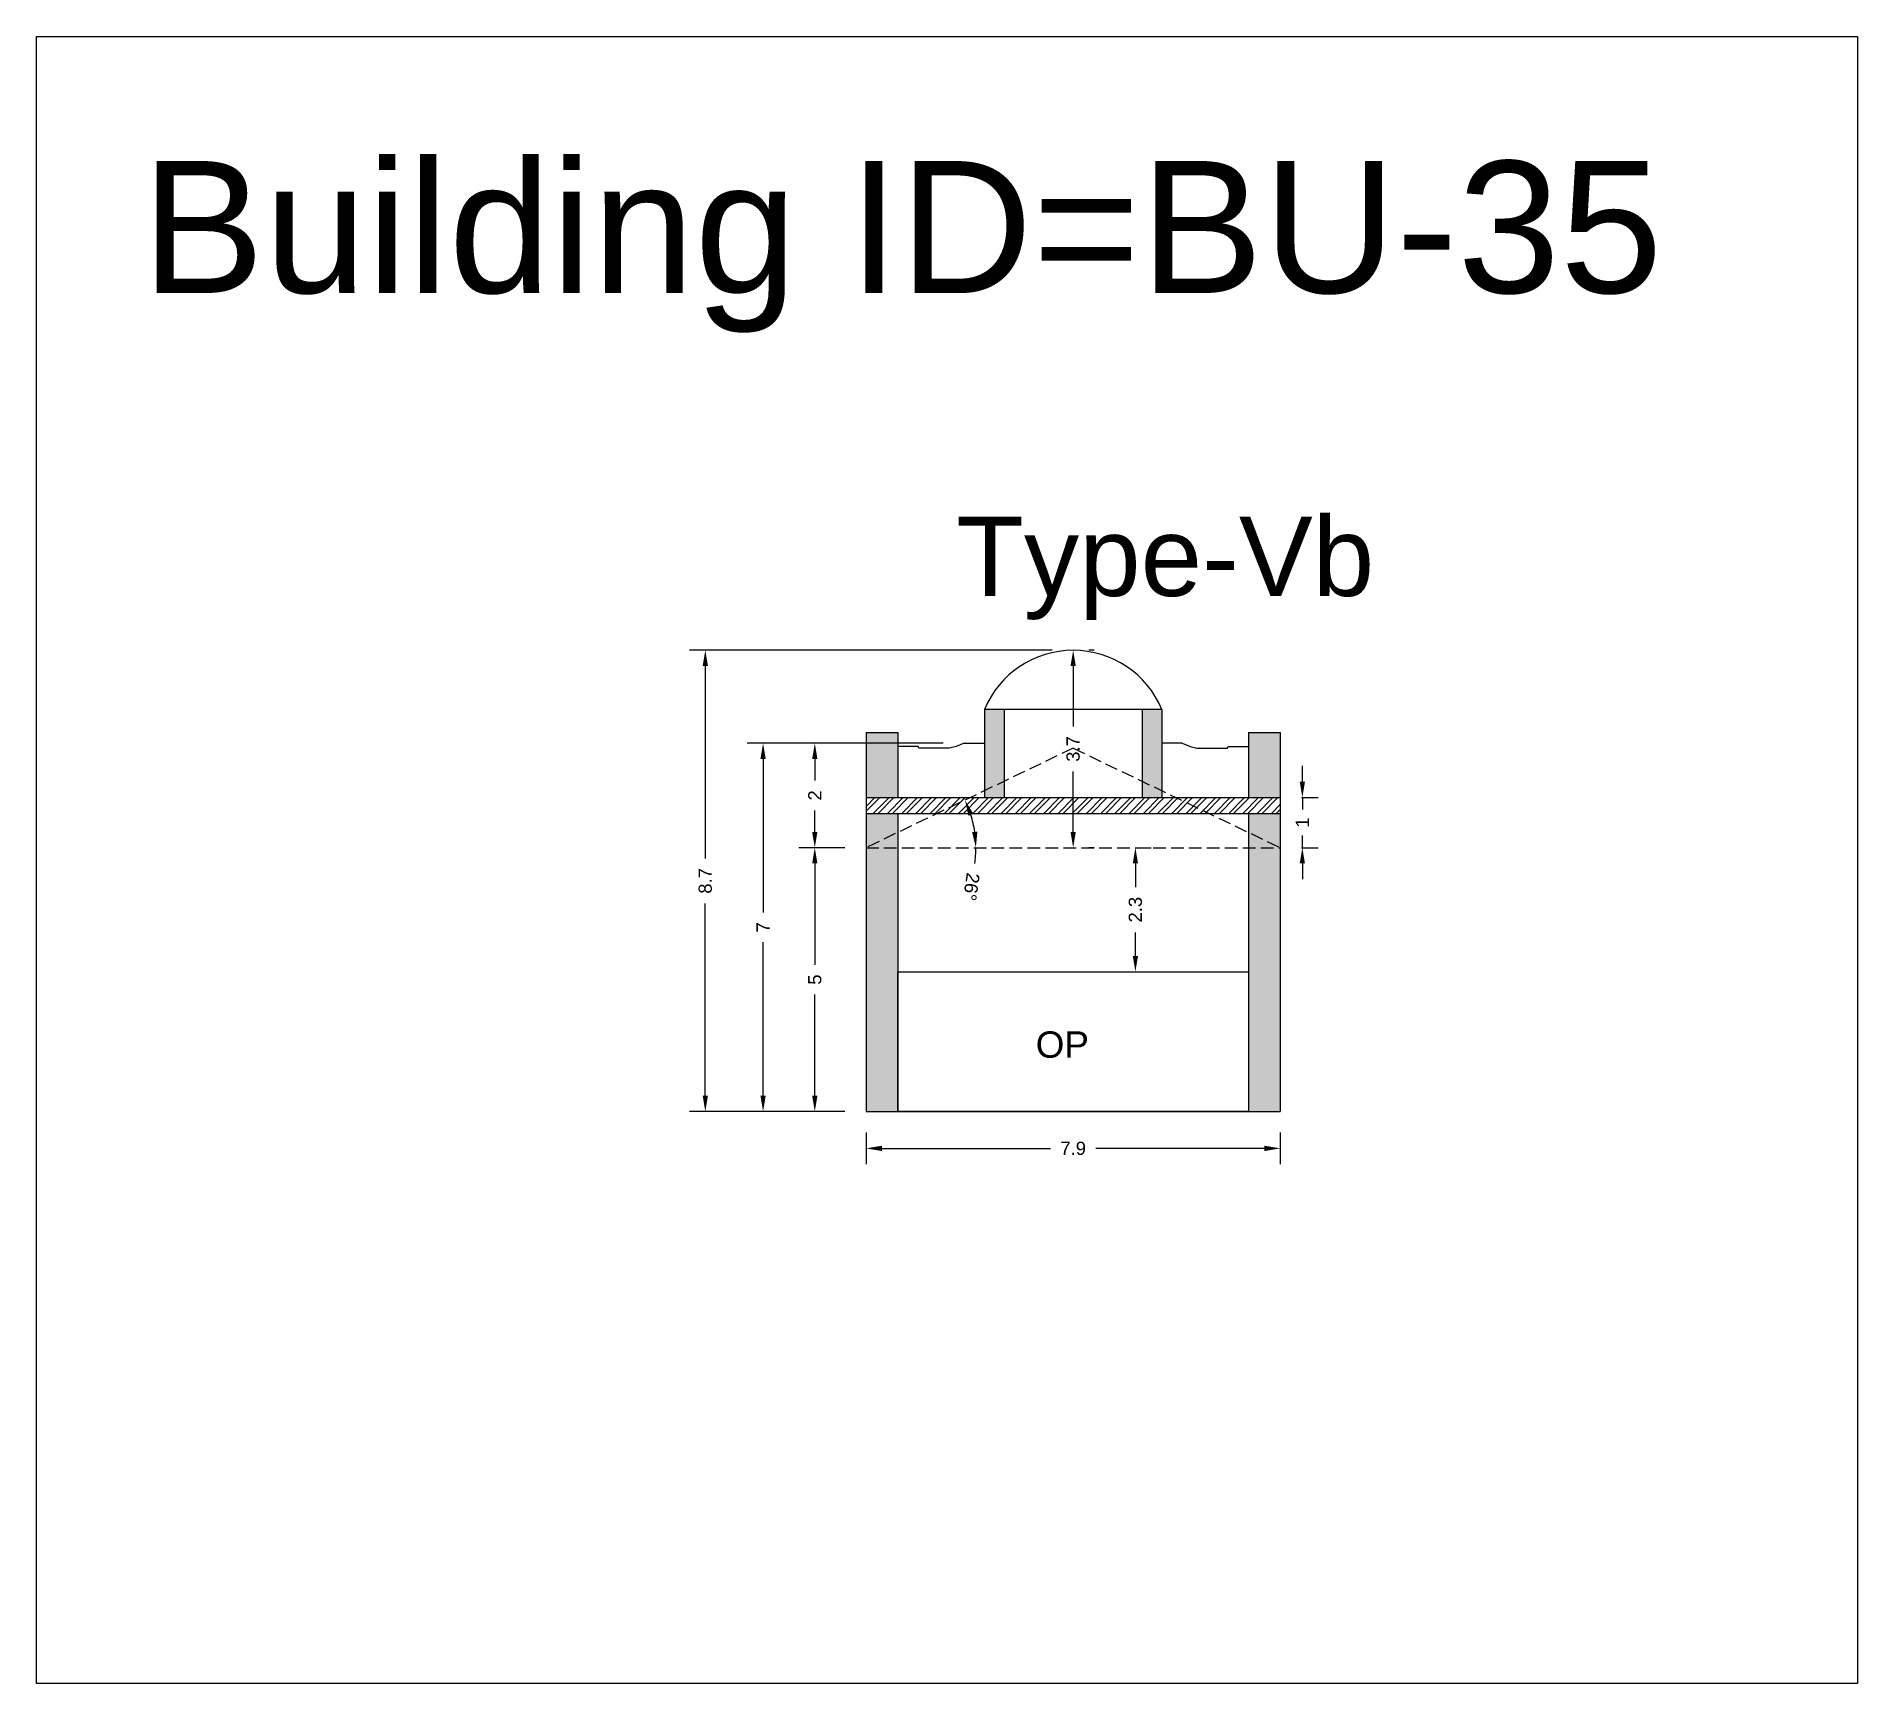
# Model space of a CAD drawing. Header units: metres. Extents: x 3416649 to 3417093, y -6712874 to -6712690.
# Drawn here: x 3416822.38 to 3416856.89, y -6712835.08 to -6712803.87 of the extents above; entities that cross this region are included whole.
import ezdxf

# ---------------------------------------------------------------- set-up
doc = ezdxf.new("R2010")
doc.units = ezdxf.units.M
doc.linetypes.add('ACAD_ISO02W100', pattern=[15, 12, -3])
doc.layers.add('Dotted', color=7, linetype='ACAD_ISO02W100', plot=False)
doc.styles.get("Standard").update_dxf_attribs({"font": 'arial.ttf'})
doc.dimstyles.new('ISO-25', dxfattribs={"dimtxt": 0.25, "dimasz": 0.3, "dimexe": 0.3, "dimexo": 0.4, "dimgap": 0.2, "dimtad": 0, "dimdec": 1, "dimdsep": 46, "dimtxsty": 'Standard', "dimcen": 2.5, "dimadec": 0, "dimazin": 0, "dimtfac": 1, "dimtdec": 1, "dimtmove": 0, "dimatfit": 3, "dimfxl": 1, "dimarcsym": 0})

# ---------------------------------------------------------------- blocks, each defined once
blk = doc.blocks.new('*D297')
at = {"color": 0, "lineweight": -2, "transparency": 16777216}
for start, end in [(8.2645, 17.4057), (351.7355, 0)]:
    blk.add_arc((3416838.099, -6712819.239), 2.082, start, end, dxfattribs=at)
at = {"color": 0, "transparency": 16777216}
for points in [[(3416840.039, -6712818.635), (3416840.132, -6712818.598), (3416839.975, -6712818.338)], [(3416840.209, -6712818.937), (3416840.109, -6712818.944), (3416840.18, -6712819.239)]]:
    blk.add_solid(points, dxfattribs=at)
at = {"layer": 'Defpoints', "color": 0, "transparency": 16777216}
for p in [(3416842.024, -6712817.353), (3416840.088, -6712818.627), (3416838.099, -6712819.239), (3416838.099, -6712819.239), (3416845.949, -6712819.239)]:
    blk.add_point(p, dxfattribs=at)
at = {"color": 0, "transparency": 16777216, "insert": (3416840.094, -6712819.981), "char_height": 0.25, "attachment_point": 5, "rotation": 261.7355}
blk.add_mtext('26°', dxfattribs=at)
blk = doc.blocks.new('*D298')
at = {"color": 0, "lineweight": -2, "transparency": 16777216}
for p, q in [((3416837.699, -6712819.239), (3416836.828, -6712819.239)), ((3416837.128, -6712819.539), (3416837.128, -6712821.457)), ((3416837.128, -6712823.939), (3416837.128, -6712822.022)), ((3416837.699, -6712824.239), (3416836.828, -6712824.239))]:
    blk.add_line(p, q, dxfattribs=at)
at = {"color": 0, "transparency": 16777216}
for points in [[(3416837.078, -6712819.539), (3416837.178, -6712819.539), (3416837.128, -6712819.239)], [(3416837.078, -6712823.939), (3416837.178, -6712823.939), (3416837.128, -6712824.239)]]:
    blk.add_solid(points, dxfattribs=at)
at = {"layer": 'Defpoints', "color": 0, "transparency": 16777216}
for p in [(3416837.128, -6712819.239), (3416838.099, -6712819.239), (3416838.099, -6712824.239)]:
    blk.add_point(p, dxfattribs=at)
at = {"color": 0, "transparency": 16777216, "insert": (3416837.128, -6712821.739), "char_height": 0.25, "attachment_point": 5, "rotation": 90}
blk.add_mtext('5', dxfattribs=at)
blk = doc.blocks.new('*D299')
at = {"color": 0, "lineweight": -2, "transparency": 16777216}
for p, q in [((3416839.558, -6712817.259), (3416836.828, -6712817.259)), ((3416837.128, -6712817.559), (3416837.128, -6712817.967)), ((3416837.128, -6712818.939), (3416837.128, -6712818.532)), ((3416837.699, -6712819.239), (3416836.828, -6712819.239))]:
    blk.add_line(p, q, dxfattribs=at)
at = {"color": 0, "transparency": 16777216}
for points in [[(3416837.078, -6712817.559), (3416837.178, -6712817.559), (3416837.128, -6712817.259)], [(3416837.078, -6712818.939), (3416837.178, -6712818.939), (3416837.128, -6712819.239)]]:
    blk.add_solid(points, dxfattribs=at)
at = {"layer": 'Defpoints', "color": 0, "transparency": 16777216}
for p in [(3416837.128, -6712817.259), (3416839.958, -6712817.259), (3416838.099, -6712819.239)]:
    blk.add_point(p, dxfattribs=at)
at = {"color": 0, "transparency": 16777216, "insert": (3416837.128, -6712818.249), "char_height": 0.25, "attachment_point": 5, "rotation": 90}
blk.add_mtext('2', dxfattribs=at)
blk = doc.blocks.new('*D300')
at = {"color": 0, "lineweight": -2, "transparency": 16777216}
for p, q in [((3416842.424, -6712815.499), (3416842.324, -6712815.499)), ((3416842.024, -6712815.799), (3416842.024, -6712816.942)), ((3416842.024, -6712818.939), (3416842.024, -6712817.797)), ((3416842.424, -6712819.239), (3416842.324, -6712819.239))]:
    blk.add_line(p, q, dxfattribs=at)
at = {"color": 0, "transparency": 16777216}
for points in [[(3416841.974, -6712815.799), (3416842.074, -6712815.799), (3416842.024, -6712815.499)], [(3416841.974, -6712818.939), (3416842.074, -6712818.939), (3416842.024, -6712819.239)]]:
    blk.add_solid(points, dxfattribs=at)
at = {"layer": 'Defpoints', "color": 0, "transparency": 16777216}
for p in [(3416842.024, -6712815.499), (3416842.024, -6712819.239), (3416842.024, -6712819.239)]:
    blk.add_point(p, dxfattribs=at)
at = {"color": 0, "transparency": 16777216, "insert": (3416842.024, -6712817.369), "char_height": 0.25, "attachment_point": 5, "rotation": 90}
blk.add_mtext('3.7', dxfattribs=at)
blk = doc.blocks.new('*D301')
at = {"color": 0, "lineweight": -2, "transparency": 16777216}
for p, q in [((3416838.099, -6712824.639), (3416838.099, -6712825.237)), ((3416845.949, -6712824.639), (3416845.949, -6712825.237)), ((3416838.399, -6712824.937), (3416841.597, -6712824.937)), ((3416845.649, -6712824.937), (3416842.451, -6712824.937))]:
    blk.add_line(p, q, dxfattribs=at)
at = {"color": 0, "transparency": 16777216}
for points in [[(3416838.399, -6712824.887), (3416838.399, -6712824.987), (3416838.099, -6712824.937)], [(3416845.649, -6712824.887), (3416845.649, -6712824.987), (3416845.949, -6712824.937)]]:
    blk.add_solid(points, dxfattribs=at)
at = {"layer": 'Defpoints', "color": 0, "transparency": 16777216}
for p in [(3416838.099, -6712824.239), (3416845.949, -6712824.239), (3416845.949, -6712824.937)]:
    blk.add_point(p, dxfattribs=at)
at = {"color": 0, "transparency": 16777216, "insert": (3416842.024, -6712824.937), "char_height": 0.25, "attachment_point": 5}
blk.add_mtext('7.9', dxfattribs=at)
blk = doc.blocks.new('*D302')
at = {"color": 0, "lineweight": -2, "transparency": 16777216}
for p, q in [((3416839.558, -6712817.259), (3416835.848, -6712817.259)), ((3416836.148, -6712817.559), (3416836.148, -6712820.469)), ((3416836.148, -6712823.939), (3416836.148, -6712821.03)), ((3416837.699, -6712824.239), (3416835.848, -6712824.239))]:
    blk.add_line(p, q, dxfattribs=at)
at = {"color": 0, "transparency": 16777216}
for points in [[(3416836.098, -6712817.559), (3416836.198, -6712817.559), (3416836.148, -6712817.259)], [(3416836.098, -6712823.939), (3416836.198, -6712823.939), (3416836.148, -6712824.239)]]:
    blk.add_solid(points, dxfattribs=at)
at = {"layer": 'Defpoints', "color": 0, "transparency": 16777216}
for p in [(3416836.148, -6712817.259), (3416839.958, -6712817.259), (3416838.099, -6712824.239)]:
    blk.add_point(p, dxfattribs=at)
at = {"color": 0, "transparency": 16777216, "insert": (3416836.148, -6712820.749), "char_height": 0.25, "attachment_point": 5, "rotation": 90}
blk.add_mtext('7', dxfattribs=at)
blk = doc.blocks.new('*D303')
at = {"color": 0, "lineweight": -2, "transparency": 16777216}
for p, q in [((3416841.624, -6712815.499), (3416834.753, -6712815.499)), ((3416835.053, -6712815.799), (3416835.053, -6712819.442)), ((3416835.053, -6712823.939), (3416835.053, -6712820.297)), ((3416837.699, -6712824.239), (3416834.753, -6712824.239))]:
    blk.add_line(p, q, dxfattribs=at)
at = {"color": 0, "transparency": 16777216}
for points in [[(3416835.003, -6712815.799), (3416835.103, -6712815.799), (3416835.053, -6712815.499)], [(3416835.003, -6712823.939), (3416835.103, -6712823.939), (3416835.053, -6712824.239)]]:
    blk.add_solid(points, dxfattribs=at)
at = {"layer": 'Defpoints', "color": 0, "transparency": 16777216}
for p in [(3416835.053, -6712815.499), (3416842.024, -6712815.499), (3416838.099, -6712824.239)]:
    blk.add_point(p, dxfattribs=at)
at = {"color": 0, "transparency": 16777216, "insert": (3416835.053, -6712819.869), "char_height": 0.25, "attachment_point": 5, "rotation": 90}
blk.add_mtext('8.7', dxfattribs=at)
blk = doc.blocks.new('*D304')
at = {"color": 0, "lineweight": -2, "transparency": 16777216}
for p, q in [((3416843.386, -6712819.239), (3416843.503, -6712819.239)), ((3416843.203, -6712819.539), (3416843.203, -6712819.985)), ((3416843.203, -6712821.289), (3416843.203, -6712820.844)), ((3416843.386, -6712821.589), (3416843.503, -6712821.589))]:
    blk.add_line(p, q, dxfattribs=at)
at = {"color": 0, "transparency": 16777216}
for points in [[(3416843.153, -6712819.539), (3416843.253, -6712819.539), (3416843.203, -6712819.239)], [(3416843.153, -6712821.289), (3416843.253, -6712821.289), (3416843.203, -6712821.589)]]:
    blk.add_solid(points, dxfattribs=at)
at = {"layer": 'Defpoints', "color": 0, "transparency": 16777216}
for p in [(3416842.986, -6712819.239), (3416843.203, -6712819.239), (3416842.986, -6712821.589)]:
    blk.add_point(p, dxfattribs=at)
at = {"color": 0, "transparency": 16777216, "insert": (3416843.203, -6712820.414), "char_height": 0.25, "attachment_point": 5, "rotation": 90}
blk.add_mtext('2.3', dxfattribs=at)
blk = doc.blocks.new('*D305')
at = {"color": 0, "lineweight": -2, "transparency": 16777216}
for p, q in [((3416846.367, -6712817.989), (3416846.367, -6712817.689)), ((3416846.349, -6712818.289), (3416846.667, -6712818.289)), ((3416846.367, -6712818.289), (3416846.367, -6712818.518)), ((3416846.367, -6712819.239), (3416846.367, -6712819.01)), ((3416846.349, -6712819.239), (3416846.667, -6712819.239)), ((3416846.367, -6712819.539), (3416846.367, -6712819.839))]:
    blk.add_line(p, q, dxfattribs=at)
at = {"color": 0, "transparency": 16777216}
for points in [[(3416846.317, -6712817.989), (3416846.417, -6712817.989), (3416846.367, -6712818.289)], [(3416846.317, -6712819.539), (3416846.417, -6712819.539), (3416846.367, -6712819.239)]]:
    blk.add_solid(points, dxfattribs=at)
at = {"layer": 'Defpoints', "color": 0, "transparency": 16777216}
for p in [(3416845.949, -6712818.289), (3416846.367, -6712818.289), (3416845.949, -6712819.239)]:
    blk.add_point(p, dxfattribs=at)
at = {"color": 0, "transparency": 16777216, "insert": (3416846.367, -6712818.764), "char_height": 0.25, "attachment_point": 5, "rotation": 90}
blk.add_mtext('1', dxfattribs=at)

msp = doc.modelspace()

# ---------------------------------------------------------------- hatches: boundary and pattern name
h = msp.add_hatch(color=256)
h.dxf.hatch_style = 1
h.paths.add_polyline_path([(3416840.344, -6712816.619), (3416840.714, -6712816.619), (3416840.714, -6712817.983), (3416840.344, -6712818.16)])
h.paths.add_polyline_path([(3416840.714, -6712817.983), (3416840.714, -6712818.289), (3416840.344, -6712818.289), (3416840.344, -6712818.16)])
h = msp.add_hatch(color=256)
h.dxf.hatch_style = 1
h.paths.add_polyline_path([(3416843.704, -6712816.619), (3416843.334, -6712816.619), (3416843.334, -6712817.983), (3416843.704, -6712818.16)])
h.paths.add_polyline_path([(3416843.334, -6712817.983), (3416843.334, -6712818.289), (3416843.704, -6712818.289), (3416843.704, -6712818.16)])
h = msp.add_hatch(color=256)
h.dxf.hatch_style = 1
h.paths.add_polyline_path([(3416838.699, -6712817.059), (3416838.099, -6712817.059), (3416838.099, -6712818.289), (3416838.699, -6712818.289)])
h.paths.add_polyline_path([(3416838.699, -6712818.589), (3416838.099, -6712818.589), (3416838.099, -6712819.239), (3416838.699, -6712818.951)])
h.paths.add_polyline_path([(3416838.699, -6712818.951), (3416838.099, -6712819.239), (3416838.699, -6712819.239)], flags=17)
h.paths.add_polyline_path([(3416838.699, -6712819.239), (3416838.099, -6712819.239), (3416838.099, -6712824.239), (3416838.699, -6712824.239)])
h = msp.add_hatch(color=256)
h.dxf.hatch_style = 1
h.paths.add_polyline_path([(3416845.349, -6712817.059), (3416845.949, -6712817.059), (3416845.949, -6712818.289), (3416845.349, -6712818.289)])
h.paths.add_polyline_path([(3416845.349, -6712818.589), (3416845.949, -6712818.589), (3416845.949, -6712819.239), (3416845.349, -6712818.951)])
h.paths.add_polyline_path([(3416845.349, -6712818.951), (3416845.949, -6712819.239), (3416845.349, -6712819.239)], flags=17)
h.paths.add_polyline_path([(3416845.349, -6712819.239), (3416845.949, -6712819.239), (3416845.949, -6712824.239), (3416845.349, -6712824.239)])
h = msp.add_hatch()
h.set_pattern_fill('ANSI32', color=256, scale=0.02)
h.set_pattern_definition([(45, (-16.58134, 0), (-0.134703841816, 0.134703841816), []), (45, (-16.49153, 0), (-0.134703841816, 0.134703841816), [])])
h.paths.add_polyline_path([(3416845.949, -6712818.289), (3416838.099, -6712818.289), (3416838.099, -6712818.589), (3416845.949, -6712818.589)])

# ---------------------------------------------------------------- linework, layer by layer
for points in [[(3416822.378, -6712803.867), (3416856.889, -6712803.867), (3416856.889, -6712835.078), (3416822.378, -6712835.078)], [(3416838.699, -6712821.589), (3416845.349, -6712821.589), (3416845.349, -6712824.239), (3416838.699, -6712824.239)]]:
    msp.add_lwpolyline(points, close=True)
for points in [[(3416840.344, -6712816.619), (3416840.344, -6712818.289)], [(3416843.704, -6712816.619), (3416840.344, -6712816.619)], [(3416840.714, -6712816.619), (3416840.714, -6712818.289)], [(3416843.334, -6712816.619), (3416843.334, -6712818.289)], [(3416843.704, -6712816.619), (3416843.704, -6712818.289)], [(3416838.099, -6712817.059), (3416838.099, -6712824.239)], [(3416838.099, -6712817.059), (3416838.699, -6712817.059)], [(3416838.699, -6712817.059), (3416838.699, -6712818.289)], [(3416845.349, -6712817.059), (3416845.349, -6712818.289)], [(3416845.349, -6712817.059), (3416845.949, -6712817.059)], [(3416845.949, -6712817.059), (3416845.949, -6712824.239)], [(3416839.088, -6712817.319), (3416838.699, -6712817.319)], [(3416839.958, -6712817.259), (3416839.804, -6712817.319), (3416839.677, -6712817.353), (3416839.099, -6712817.353), (3416839.088, -6712817.319)], [(3416839.958, -6712817.259), (3416840.344, -6712817.259)], [(3416844.09, -6712817.259), (3416843.704, -6712817.259)], [(3416844.09, -6712817.259), (3416844.244, -6712817.319), (3416844.37, -6712817.353), (3416844.948, -6712817.353), (3416844.96, -6712817.319)], [(3416844.96, -6712817.319), (3416845.349, -6712817.319)], [(3416838.099, -6712818.289), (3416845.949, -6712818.289)], [(3416838.099, -6712818.589), (3416845.949, -6712818.589)], [(3416838.699, -6712818.589), (3416838.699, -6712824.239)], [(3416845.349, -6712818.589), (3416845.349, -6712824.239)], [(3416838.699, -6712821.589), (3416845.349, -6712821.589)], [(3416838.099, -6712824.239), (3416845.949, -6712824.239)]]:
    msp.add_lwpolyline(points)
msp.add_arc((3416842.024, -6712817.319), 1.82, 22.6199, 157.3801)
at = {"layer": 'Dotted', "ltscale": 0.02}
for points in [[(3416842.024, -6712817.353), (3416838.099, -6712819.239)], [(3416842.024, -6712817.353), (3416845.949, -6712819.239)], [(3416838.099, -6712819.239), (3416845.949, -6712819.239)]]:
    msp.add_lwpolyline(points, dxfattribs=at)

# ---------------------------------------------------------------- texts
at = {"attachment_point": 1}
for s, width, heights, insert, char_height in [('Building ID=BU-35', 67.86454, [0.517], (3416824.367, -6712806.228), 2.5), ('Type-Vb', 9.99112, [0.517], (3416839.81, -6712812.97), 1.5), ('OP', 1.17554, [0], (3416841.314, -6712822.72), 0.5)]:
    msp.add_mtext_dynamic_manual_height_columns(s, width=width, gutter_width=12.5, heights=heights, dxfattribs=dict(at, insert=insert, char_height=char_height))

# ---------------------------------------------------------------- dimensions: what is measured, and where the dimension line sits
for base, p1, p2, picture, middle in [((3416835.053, -6712815.499), (3416838.099, -6712824.239), (3416842.024, -6712815.499), '*D303', (3416835.053, -6712819.869)), ((3416842.024, -6712819.239), (3416842.024, -6712815.499), (3416842.024, -6712819.239), '*D300', (3416842.024, -6712817.369)), ((3416836.148, -6712817.259), (3416838.099, -6712824.239), (3416839.958, -6712817.259), '*D302', (3416836.148, -6712820.749)), ((3416837.128, -6712817.259), (3416838.099, -6712819.239), (3416839.958, -6712817.259), '*D299', (3416837.128, -6712818.249)), ((3416846.367354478, -6712818.289431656), (3416845.948697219, -6712819.239431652), (3416845.948697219, -6712818.289431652), '*D305', (3416846.367354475, -6712818.764431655)), ((3416837.128, -6712819.239), (3416838.099, -6712824.239), (3416838.099, -6712819.239), '*D298', (3416837.128, -6712821.739)), ((3416843.203465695, -6712819.239431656), (3416842.985947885, -6712821.589431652), (3416842.985947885, -6712819.239431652), '*D304', (3416843.203465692, -6712820.414431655))]:
    dim = msp.add_linear_dim(base=base, p1=p1, p2=p2, angle=90, dimstyle='ISO-25')
    dim.commit()
    dim.dimension.update_dxf_attribs({"geometry": picture, "text_midpoint": middle})
dim = msp.add_angular_dim_2l(base=(3416840.088, -6712818.627), line1=((3416838.099, -6712819.239), (3416845.949, -6712819.239)), line2=((3416842.024, -6712817.353), (3416838.099, -6712819.239)), dimstyle='ISO-25')
dim.commit()
dim.dimension.update_dxf_attribs({"geometry": '*D297', "text_midpoint": (3416840.094, -6712819.981)})
dim = msp.add_linear_dim(base=(3416845.948697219, -6712824.937006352), p1=(3416838.098697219, -6712824.239431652), p2=(3416845.948697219, -6712824.239431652), dimstyle='ISO-25')
dim.commit()
dim.dimension.update_dxf_attribs({"geometry": '*D301', "text_midpoint": (3416842.023697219, -6712824.937006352)})

doc.saveas('drawing.dxf')
